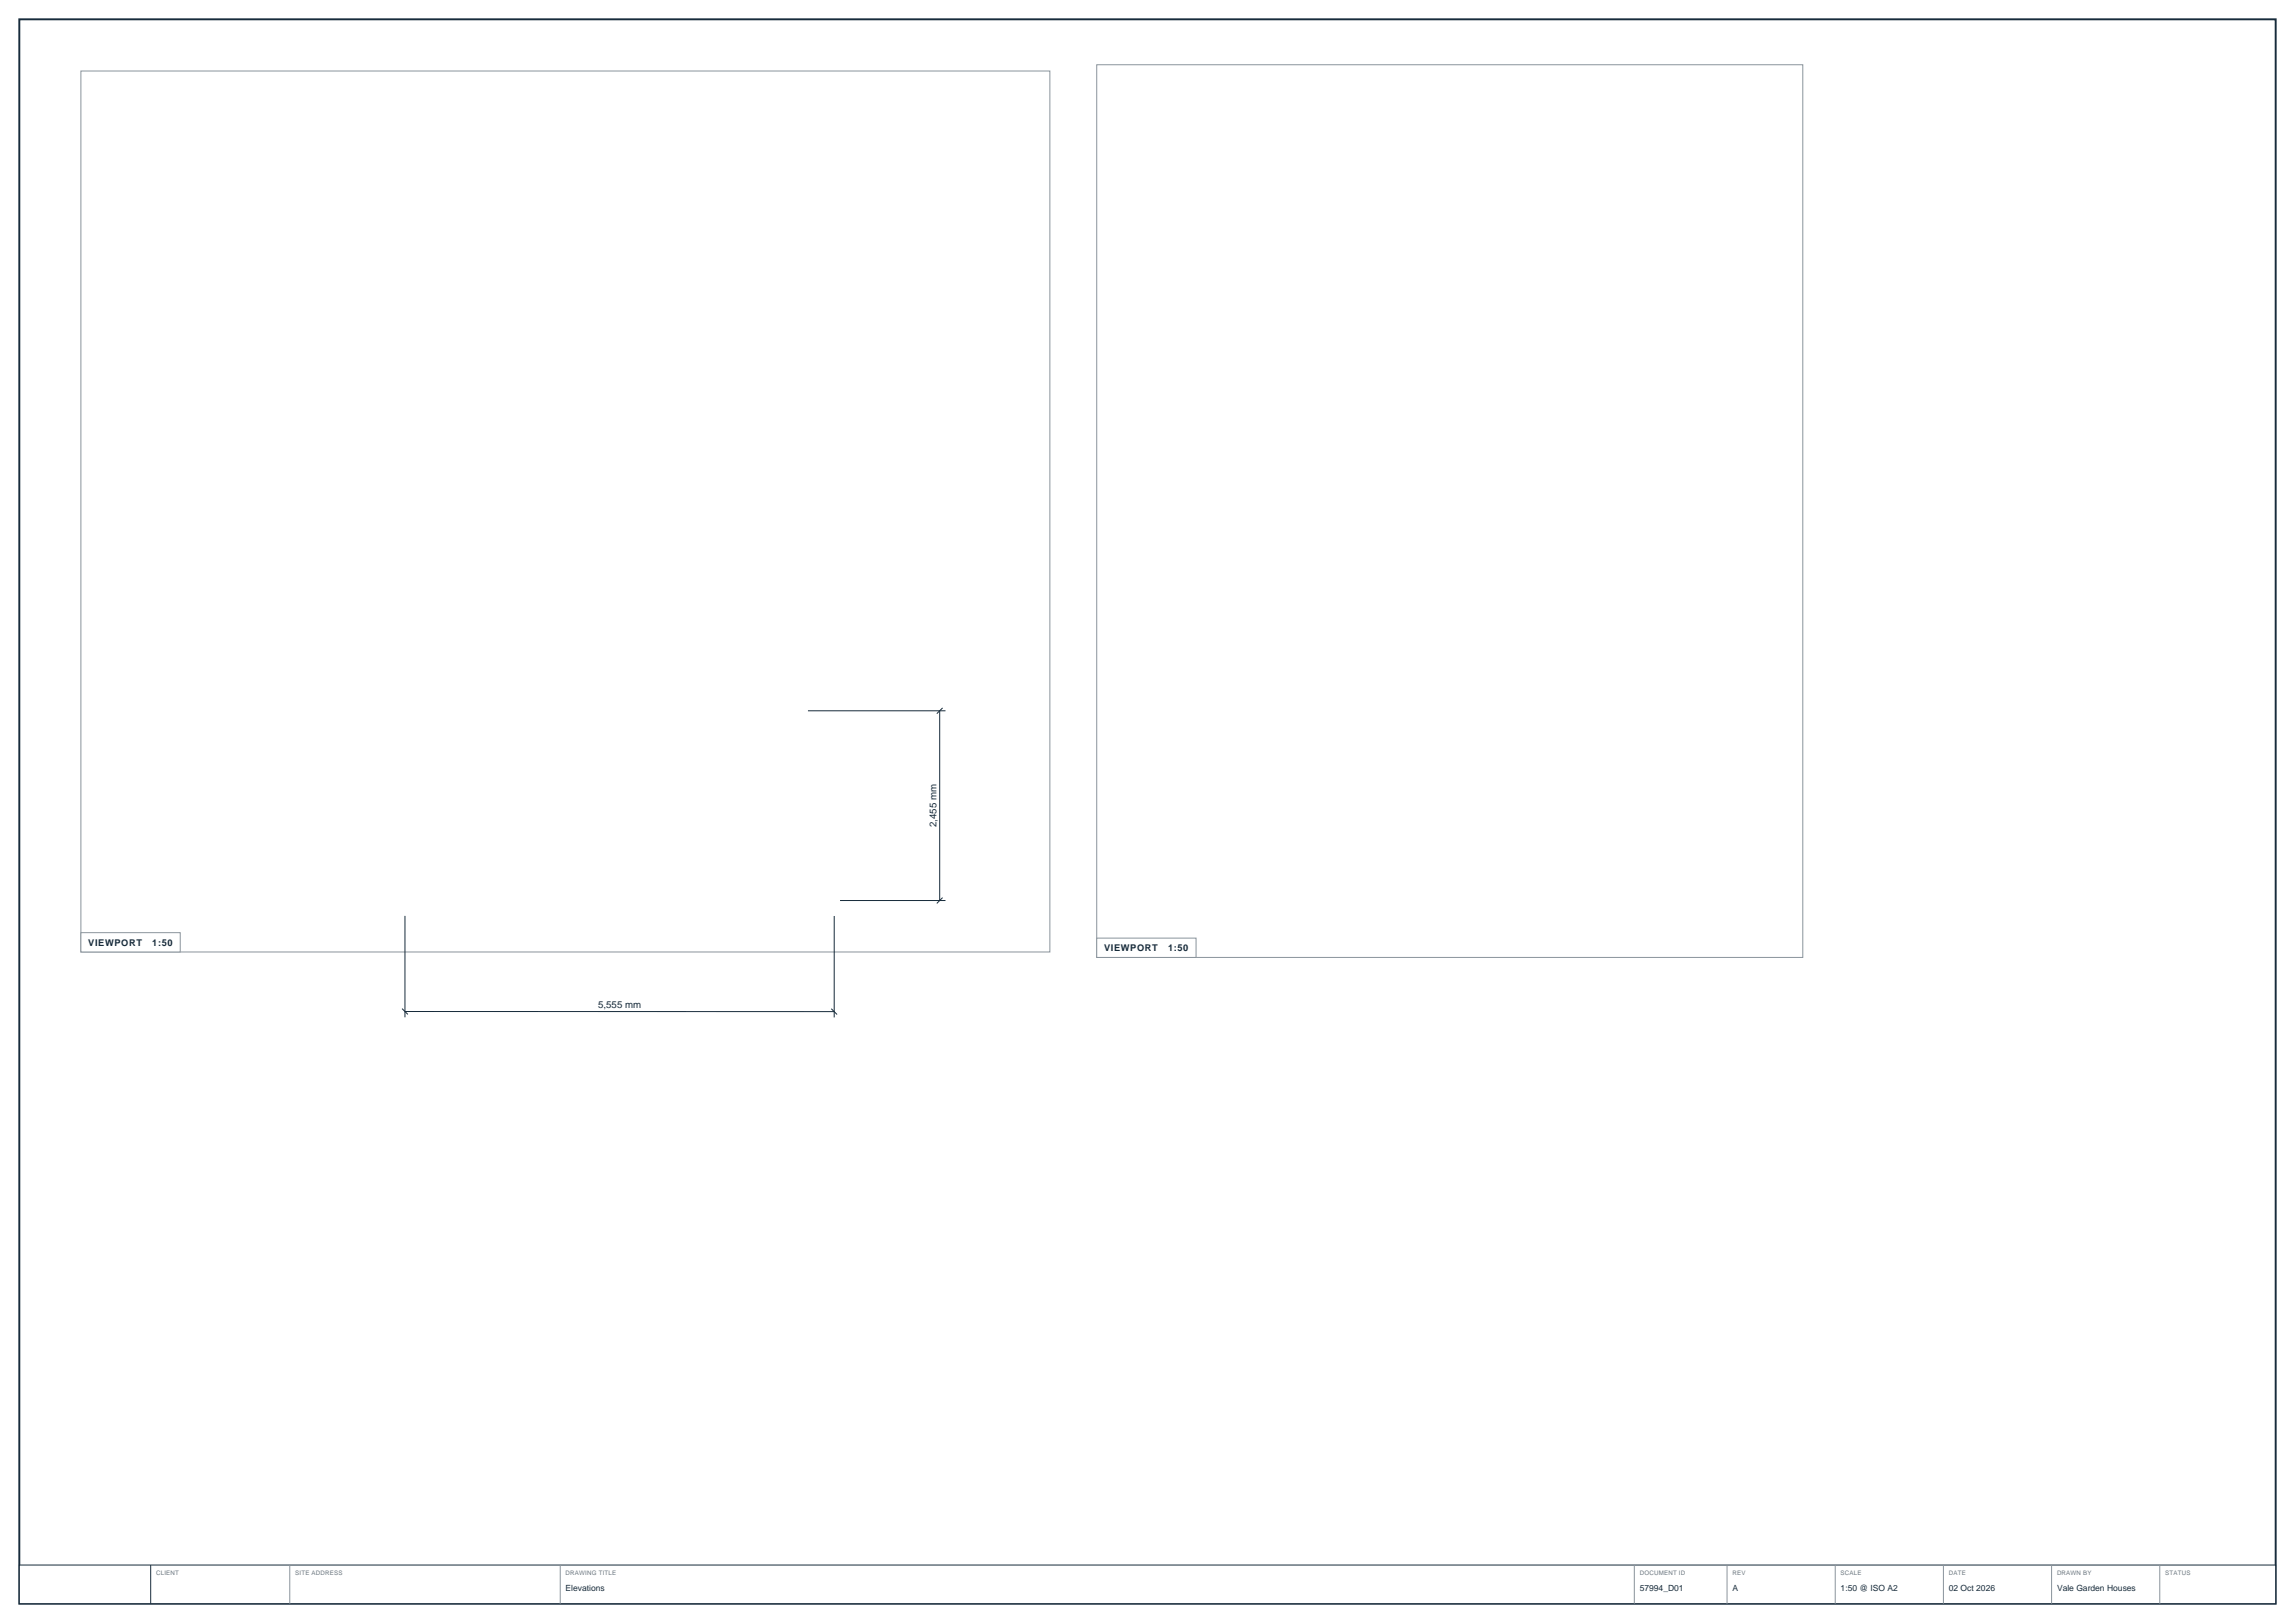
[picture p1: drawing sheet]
<svg xmlns="http://www.w3.org/2000/svg" width="594mm" height="420mm" viewBox="0 0 594 420" stroke-linecap="round" stroke-linejoin="round" font-family="sans-serif">
<defs><g id="words">
<g font-size="2.5" fill="#172b3a">
<text x="242.4" y="214" transform="rotate(-90 242.4 214)">2,455 mm</text>
<text x="154.8" y="261">5,555 mm</text>
</g>
<g font-size="2.4" fill="#172b3a">
<text x="22.8" y="244.7">VIEWPORT</text>
<text x="39.4" y="244.7">1:50</text>
<text x="285.8" y="246.1">VIEWPORT</text>
<text x="302.3" y="246.1">1:50</text>
</g>
<g font-size="2.2" fill="#172b3a">
<text x="146.4" y="411.6">Elevations</text>
<text x="424.4" y="411.6">57994_D01</text>
<text x="448.4" y="411.6">A</text>
<text x="476.4" y="411.6">1:50 @ ISO A2</text>
<text x="504.4" y="411.6">02 Oct 2026</text>
<text x="532.4" y="411.6">Vale Garden Houses</text>
</g>
<g font-size="1.6" fill="#6c757d">
<text x="40.4" y="407.7">CLIENT</text>
<text x="76.4" y="407.7">SITE ADDRESS</text>
<text x="146.4" y="407.7">DRAWING TITLE</text>
<text x="424.4" y="407.7">DOCUMENT ID</text>
<text x="448.4" y="407.7">REV</text>
<text x="476.4" y="407.7">SCALE</text>
<text x="504.4" y="407.7">DATE</text>
<text x="532.4" y="407.7">DRAWN BY</text>
<text x="560.4" y="407.7">STATUS</text>
</g>
</g></defs>
<path d="M5 5h584v410h-584z" fill="none" stroke="#172b3b" stroke-width=".5"/>
<path d="M5 405h584v10h-584z" fill="#fff" stroke="#172b3b" stroke-width=".26"/>
<path d="M39 405v10" fill="none" stroke="#172b3b" stroke-width=".26"/>
<path d="M20.9 18.4h250.8v228h-250.8zM75 405v10M145 405v10M423 405v10M447 405v10M475 405v10M503 405v10M531 405v10M559 405v10" fill="none" stroke="#8a949c" stroke-width=".26"/>
<path d="M20.9 241.4h25.7v5h-25.7z" fill="#fff" stroke="#8a949c" stroke-width=".26"/>
<path d="M283.9 16.8h182.7v231h-182.7z" fill="none" stroke="#8a949c" stroke-width=".26"/>
<path d="M283.9 242.8h25.7v5h-25.7z" fill="#fff" stroke="#8a949c" stroke-width=".26"/>
<path d="M209.1 183.9h35.6M243.2 183.9v49.1M244 183.2l-1.5 1.5M104.8 237v26.3M215.9 237v26.3M217.4 233h27.3M244 232.3l-1.5 1.5M104.1 261l1.5 1.5M104.8 261.8h111.1M215.2 261l1.5 1.5" fill="none" stroke="#172b3b" stroke-width=".26"/>
<use href="#words"/>
</svg>
